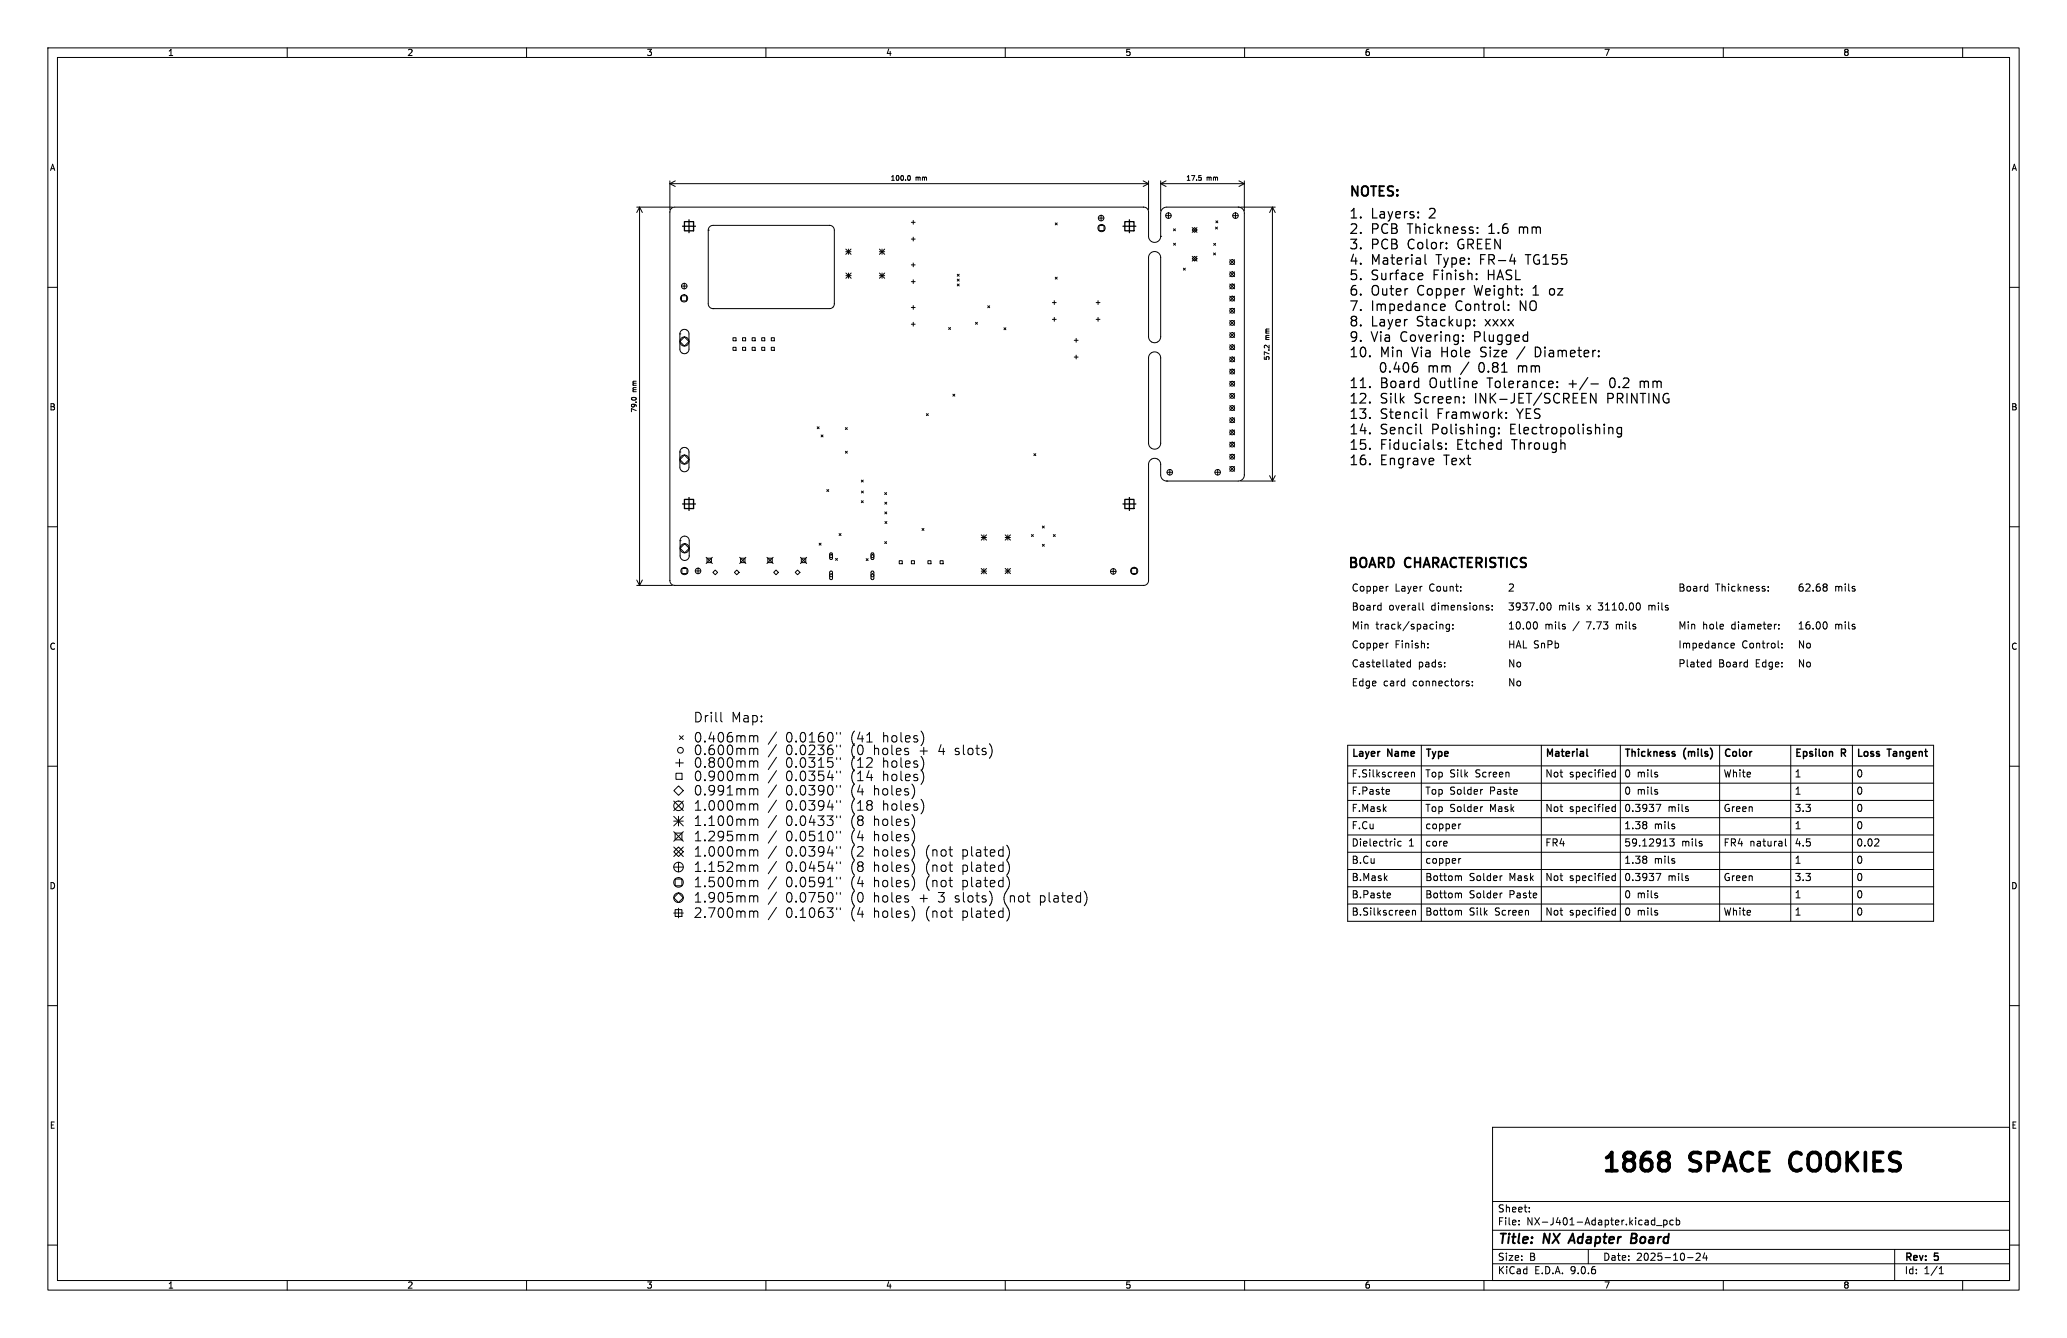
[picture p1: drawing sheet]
<svg xmlns="http://www.w3.org/2000/svg" width="432mm" height="279mm" viewBox="0 0 432 279" stroke-linecap="round" stroke-linejoin="round" font-family="sans-serif">
<defs><g id="words">
<g font-size="5.3">
<text x="334.4" y="245.8">1868</text>
<text x="353.3" y="245.8">SPACE</text>
<text x="375.7" y="245.8">COOKIES</text>
</g>
<g font-size="2.8">
<text x="281.7" y="41.1">NOTES:</text>
<text x="281.7" y="46.2">1.</text>
<text x="286.4" y="46.2">Layers:</text>
<text x="298.8" y="46.2">2</text>
<text x="281.7" y="49.4">2.</text>
<text x="281.7" y="52.6">3.</text>
<text x="286.4" y="49.4">PCB</text>
<text x="286.4" y="52.6">PCB</text>
<text x="294.3" y="49.4">Thickness:</text>
<text x="294.3" y="52.6">Color:</text>
<text x="305.1" y="52.6">GREEN</text>
<text x="311.5" y="49.4">1.6</text>
<text x="318.2" y="49.4">mm</text>
<text x="281.7" y="55.8">4.</text>
<text x="281.7" y="59.1">5.</text>
<text x="286.4" y="55.8">Material</text>
<text x="286.4" y="59.1">Surface</text>
<text x="299.7" y="59.1">Finish:</text>
<text x="300.3" y="55.8">Type:</text>
<text x="309.7" y="55.8">FR-4</text>
<text x="311.3" y="59.1">HASL</text>
<text x="319.7" y="55.8">TG155</text>
<text x="281.7" y="62.3">6.</text>
<text x="281.7" y="65.5">7.</text>
<text x="286.4" y="62.3">Outer</text>
<text x="286.4" y="65.5">Impedance</text>
<text x="296.3" y="62.3">Copper</text>
<text x="304.3" y="65.5">Control:</text>
<text x="308.6" y="62.3">Weight:</text>
<text x="318" y="65.5">NO</text>
<text x="321.1" y="62.3">1</text>
<text x="324.9" y="62.3">oz</text>
<text x="281.7" y="68.7">8.</text>
<text x="281.7" y="71.9">9.</text>
<text x="286.4" y="68.7">Layer</text>
<text x="286.4" y="71.9">Via</text>
<text x="292.8" y="71.9">Covering:</text>
<text x="296.2" y="68.7">Stackup:</text>
<text x="308.5" y="71.9">Plugged</text>
<text x="310.9" y="68.7">xxxx</text>
<text x="281.7" y="75.2">10.</text>
<text x="288.4" y="75.2">Min</text>
<text x="295.3" y="75.2">Via</text>
<text x="301.6" y="75.2">Hole</text>
<text x="310.2" y="75.2">Size</text>
<text x="322.2" y="75.2">Diameter:</text>
<text x="281.7" y="81.6">11.</text>
<text x="288.4" y="81.6">Board</text>
<text x="289.2" y="78.4">0.406</text>
<text x="298.9" y="81.6">Outline</text>
<text x="299.7" y="78.4">mm</text>
<text x="310.8" y="78.4">0.81</text>
<text x="311.3" y="81.6">Tolerance:</text>
<text x="319.4" y="78.4">mm</text>
<text x="328.5" y="81.6">+/-</text>
<text x="337.5" y="81.6">0.2</text>
<text x="344.1" y="81.6">mm</text>
<text x="281.7" y="84.8">12.</text>
<text x="281.7" y="88">13.</text>
<text x="288.4" y="84.8">Silk</text>
<text x="288.4" y="88">Stencil</text>
<text x="295.8" y="84.8">Screen:</text>
<text x="300.5" y="88">Framwork:</text>
<text x="308.7" y="84.8">INK-JET/SCREEN</text>
<text x="317.5" y="88">YES</text>
<text x="336.6" y="84.8">PRINTING</text>
<text x="281.7" y="91.3">14.</text>
<text x="281.7" y="94.5">15.</text>
<text x="288.4" y="91.3">Sencil</text>
<text x="288.4" y="94.5">Fiducials:</text>
<text x="299.4" y="91.3">Polishing:</text>
<text x="304.6" y="94.5">Etched</text>
<text x="316" y="91.3">Electropolishing</text>
<text x="316.5" y="94.5">Through</text>
<text x="281.7" y="97.7">16.</text>
<text x="288.4" y="97.7">Engrave</text>
<text x="301.9" y="97.7">Text</text>
<text x="281.5" y="119.6">BOARD</text>
<text x="293.6" y="119.6">CHARACTERISTICS</text>
<text x="312.8" y="260.3">Title:</text>
<text x="322.5" y="260.3">NX</text>
<text x="328.8" y="260.3">Adapter</text>
<text x="342.3" y="260.3">Board</text>
</g>
<g font-size="2.1">
<text x="282.2" y="124">Copper</text>
<text x="291.5" y="124">Layer</text>
<text x="298.8" y="124">Count:</text>
<text x="314.9" y="124">2</text>
<text x="350.5" y="124">Board</text>
<text x="358.4" y="124">Thickness:</text>
<text x="375.4" y="124">62.68</text>
<text x="383.3" y="124">mils</text>
<text x="282.2" y="127.9">Board</text>
<text x="282.2" y="131.9">Min</text>
<text x="287.5" y="131.9">track/spacing:</text>
<text x="290.2" y="127.9">overall</text>
<text x="299.3" y="127.9">dimensions:</text>
<text x="314.9" y="127.9">3937.00</text>
<text x="314.9" y="131.9">10.00</text>
<text x="322.8" y="131.9">mils</text>
<text x="325.6" y="127.9">mils</text>
<text x="328.9" y="131.9">/</text>
<text x="331.8" y="127.9">x</text>
<text x="331.9" y="131.9">7.73</text>
<text x="334.4" y="127.9">3110.00</text>
<text x="338.4" y="131.9">mils</text>
<text x="345.2" y="127.9">mils</text>
<text x="350.5" y="131.9">Min</text>
<text x="355.7" y="131.9">hole</text>
<text x="361.9" y="131.9">diameter:</text>
<text x="375.4" y="131.9">16.00</text>
<text x="383.3" y="131.9">mils</text>
<text x="282.2" y="135.9">Copper</text>
<text x="291.5" y="135.9">Finish:</text>
<text x="314.9" y="135.9">HAL SnPb</text>
<text x="350.5" y="135.9">Impedance</text>
<text x="363.9" y="135.9">Control:</text>
<text x="375.4" y="135.9">No</text>
<text x="282.2" y="139.8">Castellated</text>
<text x="282.2" y="143.8">Edge</text>
<text x="289" y="143.8">card</text>
<text x="295.4" y="143.8">connectors:</text>
<text x="296.3" y="139.8">pads:</text>
<text x="314.9" y="139.8">No</text>
<text x="314.9" y="143.8">No</text>
<text x="350.5" y="139.8">Plated</text>
<text x="359.1" y="139.8">Board</text>
<text x="367" y="139.8">Edge:</text>
<text x="375.4" y="139.8">No</text>
<text x="282.3" y="158.8">Layer</text>
<text x="290" y="158.8">Name</text>
<text x="297.7" y="158.8">Type</text>
<text x="322.7" y="158.8">Material</text>
<text x="339.2" y="158.8">Thickness</text>
<text x="351.8" y="158.8">(mils)</text>
<text x="360" y="158.8">Color</text>
<text x="374.8" y="158.8">Epsilon</text>
<text x="384.7" y="158.8">R</text>
<text x="387.7" y="158.8">Loss</text>
<text x="394.5" y="158.8">Tangent</text>
<text x="282.3" y="162.5">F.Silkscreen</text>
<text x="282.3" y="166.1">F.Paste</text>
<text x="297.7" y="162.5">Top Silk</text>
<text x="297.7" y="166.1">Top Solder</text>
<text x="308" y="162.5">Screen</text>
<text x="311" y="166.1">Paste</text>
<text x="322.7" y="162.5">Not</text>
<text x="327.7" y="162.5">specified</text>
<text x="339.2" y="162.5">0 mils</text>
<text x="339.2" y="166.1">0 mils</text>
<text x="360" y="162.5">White</text>
<text x="374.8" y="166.1">1</text>
<text x="374.8" y="162.5">1</text>
<text x="387.7" y="166.1">0</text>
<text x="387.7" y="162.5">0</text>
<text x="282.3" y="173.3">F.Cu</text>
<text x="282.3" y="169.7">F.Mask</text>
<text x="297.7" y="173.3">copper</text>
<text x="297.7" y="169.7">Top Solder</text>
<text x="311" y="169.7">Mask</text>
<text x="322.7" y="169.7">Not</text>
<text x="327.7" y="169.7">specified</text>
<text x="339.2" y="169.7">0.3937</text>
<text x="339.2" y="173.3">1.38</text>
<text x="345.4" y="173.3">mils</text>
<text x="348.2" y="169.7">mils</text>
<text x="360" y="169.7">Green</text>
<text x="374.8" y="169.7">3.3</text>
<text x="374.8" y="173.3">1</text>
<text x="387.7" y="169.7">0</text>
<text x="387.7" y="173.3">0</text>
<text x="282.3" y="176.9">Dielectric</text>
<text x="294.1" y="176.9">1</text>
<text x="297.7" y="176.9">core</text>
<text x="322.7" y="176.9">FR4</text>
<text x="339.2" y="176.9">59.12913</text>
<text x="351.1" y="176.9">mils</text>
<text x="360" y="176.9">FR4 natural</text>
<text x="374.8" y="176.9">4.5</text>
<text x="387.7" y="176.9">0.02</text>
<text x="282.3" y="184.1">B.Mask</text>
<text x="282.3" y="180.5">B.Cu</text>
<text x="297.7" y="184.1">Bottom</text>
<text x="297.7" y="180.5">copper</text>
<text x="306.7" y="184.1">Solder</text>
<text x="315" y="184.1">Mask</text>
<text x="322.7" y="184.1">Not</text>
<text x="327.7" y="184.1">specified</text>
<text x="339.2" y="184.1">0.3937</text>
<text x="339.2" y="180.5">1.38</text>
<text x="345.4" y="180.5">mils</text>
<text x="348.2" y="184.1">mils</text>
<text x="360" y="184.1">Green</text>
<text x="374.8" y="180.5">1</text>
<text x="374.8" y="184.1">3.3</text>
<text x="387.7" y="180.5">0</text>
<text x="387.7" y="184.1">0</text>
<text x="282.3" y="191.3">B.Silkscreen</text>
<text x="282.3" y="187.7">B.Paste</text>
<text x="297.7" y="191.3">Bottom</text>
<text x="297.7" y="187.7">Bottom</text>
<text x="306.7" y="191.3">Silk</text>
<text x="306.7" y="187.7">Solder</text>
<text x="312" y="191.3">Screen</text>
<text x="315" y="187.7">Paste</text>
<text x="322.7" y="191.3">Not</text>
<text x="327.7" y="191.3">specified</text>
<text x="339.2" y="191.3">0 mils</text>
<text x="339.2" y="187.7">0 mils</text>
<text x="360" y="191.3">White</text>
<text x="374.8" y="191.3">1</text>
<text x="374.8" y="187.7">1</text>
<text x="387.7" y="187.7">0</text>
<text x="387.7" y="191.3">0</text>
<text x="312.8" y="256.1">File:</text>
<text x="312.8" y="253.4">Sheet:</text>
<text x="318.9" y="256.1">NX-J401-Adapter.kicad_pcb</text>
<text x="312.8" y="263.5">Size:</text>
<text x="319.5" y="263.5">B</text>
<text x="334.8" y="263.5">Date:</text>
<text x="341.8" y="263.5">2025-10-24</text>
<text x="397.8" y="263.7">Rev:</text>
<text x="404.2" y="263.7">5</text>
<text x="312.8" y="266.3">KiCad</text>
<text x="320.5" y="266.3">E.D.A.</text>
<text x="328.1" y="266.3">9.0.6</text>
<text x="397.8" y="266.3">Id:</text>
<text x="401.9" y="266.3">1/1</text>
</g>
<g font-size="1.8">
<text x="35" y="11.9">1</text>
<text x="85" y="11.9">2</text>
<text x="135" y="11.9">3</text>
<text x="185" y="11.9">4</text>
<text x="235" y="11.9">5</text>
<text x="285" y="11.9">6</text>
<text x="335" y="11.9">7</text>
<text x="385" y="11.9">8</text>
<text x="10.3" y="35.9">A</text>
<text x="420.1" y="35.9">A</text>
<text x="10.3" y="85.9">B</text>
<text x="420.1" y="85.9">B</text>
<text x="10.3" y="135.9">C</text>
<text x="420.1" y="135.9">C</text>
<text x="10.3" y="185.9">D</text>
<text x="420.1" y="185.9">D</text>
<text x="10.3" y="235.9">E</text>
<text x="420.1" y="235.9">E</text>
<text x="35" y="269.3">1</text>
<text x="85" y="269.3">2</text>
<text x="135" y="269.3">3</text>
<text x="185" y="269.3">4</text>
<text x="235" y="269.3">5</text>
<text x="285" y="269.3">6</text>
<text x="335" y="269.3">7</text>
<text x="385" y="269.3">8</text>
</g>
<g font-size="1.4">
<text x="186" y="37.9">100.0</text>
<text x="191.3" y="37.9">mm</text>
<text x="247.7" y="37.9">17.5</text>
<text x="252" y="37.9">mm</text>
<text x="265.4" y="71" transform="rotate(-90 265.4 71)">mm</text>
<text x="265.4" y="75.4" transform="rotate(-90 265.4 75.4)">57.2</text>
<text x="133.2" y="81.9" transform="rotate(-90 133.2 81.9)">mm</text>
<text x="133.2" y="86.3" transform="rotate(-90 133.2 86.3)">79.0</text>
</g>
</g></defs>
<g fill="none" stroke="#000" stroke-width=".21">
<path d="M10 10h411.8v259.4h-411.8zM12 12h407.8v255.4h-407.8zM60 10v2M110 10v2M160 10v2M210 10v2M260 10v2M310 10v2M360 10v2M410 10v2M139.9 37.8v6M139.9 38.4h100"/>
<path d="M139.9 38.4l1.2 .5M141.1 37.8l-1.2 .6M189.8 36.7a.53 .53 0 0 1 .4 .5 .53 .53 0 0 1-.4 .5M238.8 37.8l1.1 .6M239.9 37.8v6M239.9 38.4l-1.1 .5M242.5 37.8v6.2M242.5 38.4h17.4M242.5 38.4l1.1 .5M243.6 37.8l-1.1 .6M250.4 36.7h.5M250.8 37l.2 .2-.2 .5"/>
<path d="M258.8 37.8l1.1 .6M259.9 37.8v6.2M259.9 38.4l-1.1 .5M133 43.3h7.5M133.6 43.3v78.9M133.6 43.3l.6 1.1M133.6 43.3l-.6 1.1M139.9 44.3l.3-.7 .7-.3h98.1l.6 .2 .3 .6v5.3l.2 .6 .6 .5 .8 .1 .7-.5 .3-.8M139.9 44.3h.1M139.9 44.3v76.9M142.4 59.7h1.1M142.9 59.2v1.1"/>
<path d="M148 48.1v15.4l.3 .7 .7 .2M148 48.1l.2-.7 .8-.3h24.3l.7 .2 .3 .7v15.5l-.1 .4-.4 .4-.5 .1h-24.3M148 48.1h.1M176.7 52l1.1 1.1M176.7 52.6h1.1M176.7 57l1.1 1.1M176.7 57.6h1.1M177.2 52v1.1M177.3 57v1.1M177.8 52l-1.1 1.1M177.8 57l-1.1 1.1M183.7 57l1.1 1.1"/>
<path d="M183.7 52l1.1 1.1M183.7 52.6h1.1M183.7 57.6h1.1M184.3 52v1.1M184.3 57v1.1M184.8 52l-1.1 1.1M184.8 57l-1.1 1.1M190.4 49.9h.8M190.4 46.4h.8M190.4 55.3h.8M190.4 58.8h.8M190.8 46v.8"/>
<path d="M190.8 49.5v.8M190.8 54.9v.8M190.8 58.4v.8M200 57.3l.4 .4M200 58.3l.4 .4M200 59.3l.4 .4M200.4 58.3l-.4 .4M200.4 59.3l-.4 .4M200.4 57.3l-.4 .4M220.4 57.9l.5 .4M220.4 46.6l.5 .4M220.9 57.9l-.5 .4"/>
<path d="M220.9 46.6l-.5 .4M229.4 45.5h1.2M229.6 47.1h1v1.1h-1zM230 45v1.1M240.3 52.9l.6-.3h.8l.5 .4 .3 .7v16.7l-.4 .8-.8 .4-.9-.4-.5-.8v-16.6zM242.5 49.3h.1M243.5 45h1.2M244.1 44.5v1.1M245.1 47.8l.5 .4M245.2 50.8l.4 .4M245.6 47.8l-.5 .4M245.6 50.8l-.4 .4"/>
<path d="M247.2 56l.4 .4M247.6 56l-.4 .4M249.1 54l.5-.5 .5 .5-.5 .5zM249.1 47.5l1 1M249.1 53.5l1 1M249.6 47.5l.5 .5-.5 .5-.5-.5zM250.1 47.5l-1 1M250.1 53.5l-1 1M253.5 52.8l.4 .4M253.5 50.8l.4 .4M253.9 52.8l-.4 .4M253.9 47.4l.4 .4"/>
<path d="M253.9 50.8l-.4 .4M254 46.1l.4 .4M254.3 47.4l-.4 .4M254.4 46.1l-.4 .4M256.9 54.2l1 1M256.9 59.3l1 1M256.9 56.8l1 1M257.5 45h1.2M257.9 54.2l-1 1M257.9 56.8l-1 1M257.9 59.3l-1 1M258.1 44.5v1.1"/>
<path d="M258.7 43.3h-15.4l-.6 .4-.2 .7v4.9M258.7 43.3l.9 .3 .3 .9v55l-.4 .7-.8 .2-15 .1M258.7 43.3h.1M259.2 43.3h7.2M265.8 43.3v57.2M265.8 43.3l.6 1.1M265.8 43.3l-.6 1.1M10 60h2M142 69.7h.1M142.3 69.1l.5-.3h.5l.4 .3 .2 .5v3.5l-.2 .5-.6 .2-.7-.1-.4-.6v-3.4zM142.4 61.8h1v1h-1zM143 70.4l.9 .9-.9 1-1-1z"/>
<path d="M149 64.4h.1M153.1 72.5h.7v.7h-.7zM153.1 70.5h.7v.7h-.7zM155.1 70.5h.7v.7h-.7zM155.1 72.5h.7v.7h-.7zM157.1 70.5h.7v.7h-.7zM157.1 72.5h.7v.7h-.7zM159.1 72.5h.7v.7h-.7zM159.1 70.5h.7v.7h-.7zM161.1 72.5h.7v.7h-.7zM161.1 70.5h.7v.7h-.7zM190.4 64.2h.8"/>
<path d="M190.4 67.7h.8M190.8 63.8v.8M190.8 67.3v.8M198.2 68.4l.4 .4M198.6 68.4l-.4 .4M203.8 67.3l.4 .4M204.2 67.3l-.4 .4M206.3 63.9l.4 .4M206.7 63.9l-.4 .4M209.7 68.4l.4 .5M210.1 68.4l-.4 .5M219.8 66.7h.8"/>
<path d="M219.8 63.2h.8M220.2 62.8v.8M220.2 66.3v.8M224.4 71.1h.8M224.4 74.6h.8M224.8 70.7v.8M224.8 74.2v.8M229 66.7h.8M229 63.2h.8M229.4 62.8v.8M229.4 66.3v.8M240.3 73.9l.6-.4 .8 .1 .5 .4 .3 .7v17.9l-.4 .8-.8 .4-.9-.3-.5-.9v-17.9z"/>
<path d="M256.9 66.9l1 1M256.9 79.6l1 1M256.9 69.5l1 1M256.9 64.4l1 1M256.9 72l1 1M256.9 77.1l1 1M256.9 74.6l1 1M256.9 61.9l1 1M257.9 69.5l-1 1M257.9 64.4l-1 1M257.9 72l-1 1M257.9 79.6l-1 1"/>
<path d="M257.9 66.9l-1 1M257.9 74.6l-1 1M257.9 77.1l-1 1M257.9 61.9l-1 1M265.1 72.1v.6l-.6-.6h-.2l-.2 .2M419.8 60h2M132 83.1l.3-.1 .6 .1M142 96l1-1 .9 1-.9 .9zM142 94.4h.1M142.3 93.7l.5-.2h.5l.4 .3 .2 .4v3.5l-.3 .5-.5 .3-.7-.2-.4-.6v-3.4zM170.7 89.1l.4 .4M171.1 89.1l-.4 .4"/>
<path d="M171.5 90.8l.4 .4M171.9 90.8l-.4 .4M176.6 89.3l.4 .4M176.6 94.2l.4 .4M177 89.3l-.4 .4M177 94.2l-.4 .4M193.5 86.4l.4 .4M193.9 86.4l-.4 .4M199.1 82.3l.4 .4M199.5 82.3l-.4 .4M216 94.7l.4 .4M216.4 94.7l-.4 .4"/>
<path d="M243.8 98.6h1.1M244.4 98v1.2M253.8 98.6h1.1M254.4 98v1.2M256.9 82.2l1 1M256.9 84.7l1 1M256.9 87.3l1 1M256.9 97.4l1 1M256.9 92.3l1 1M256.9 89.8l1 1M256.9 94.9l1 1M257.9 92.3l-1 1"/>
<path d="M257.9 94.9l-1 1M257.9 84.7l-1 1M257.9 97.4l-1 1M257.9 87.3l-1 1M257.9 89.8l-1 1M257.9 82.2l-1 1M265.2 99.3l.6 1.2M266.4 99.3l-.6 1.2M10 110h2M142.1 114.5l.9-1 1 1-1 .9zM142.1 112.9h.1M142.4 112.2l.4-.2h.5l.4 .3 .3 .4v3.6l-.3 .5-.5 .2-.7-.1-.4-.7v-3.4z"/>
<path d="M142.4 118.7h1.1v1.1h-1.1zM145.2 119.2h1.2M145.8 118.6v1.2M147.5 116.4l1.3 1.3M147.7 116.6h.9v.9h-.9zM148.8 116.4l-1.3 1.3M149.4 119l.5 .5-.5 .5-.5-.5zM153.4 119.5l.5-.5 .5 .5-.5 .5zM154.5 116.4l1.3 1.3M154.7 116.6h.9v.9h-.9zM155.8 116.4l-1.3 1.3M160.2 116.4l1.3 1.3"/>
<path d="M160.4 116.6h.9v.9h-.9zM161.5 116.4l-1.3 1.3M161.6 119.5l.5-.5 .5 .5-.5 .5zM166.1 119.5l.5-.5 .5 .5-.5 .5zM167.2 116.4l1.3 1.3M167.4 116.6h.9v.9h-.9zM168.5 116.4l-1.3 1.3M171.1 113.4l.4 .4M171.5 113.4l-.4 .4M172.7 102.2l.4 .4M173.1 102.2l-.4 .4M173.4 115.5h.3l.2 .2v.9l-.2 .2-.4-.2z"/>
<path d="M173.4 119.3h.3l.2 .2v1.3l-.2 .2-.4-.2zM174.5 116.6l.5 .4M175 116.6l-.5 .4M175.3 111.4l.4 .4M175.7 111.4l-.4 .4M179.9 104.6l.4 .4M179.9 100.2l.4 .5M180 102.5l.4 .4M180.3 104.6l-.4 .4M180.3 100.2l-.4 .5M180.4 102.5l-.4 .4M180.9 116.7l.5 .4"/>
<path d="M181.4 116.7l-.5 .4M182 119.3h.3l.3 .2v1.3l-.3 .2-.3-.2zM182 115.5h.3l.2 .2v.9l-.2 .2-.3-.2zM184.8 113.1l.4 .4M184.8 102.9l.4 .4M184.8 106.9l.4 .4M184.8 104.9l.4 .4M184.9 108.9l.4 .4M185.2 102.9l-.4 .4M185.2 113.1l-.4 .4M185.2 106.9l-.4 .4M185.2 104.9l-.4 .4"/>
<path d="M185.3 108.9l-.4 .4M187.8 117.1h.7v.6h-.7zM190.4 117.1h.6v.6h-.6zM192.6 110.4l.4 .4M193 110.4l-.4 .4M193.8 117.1h.7v.6h-.7zM196.4 117.1h.6v.6h-.6zM205 112.2h1.1M205 119.3h1.1M205 111.7l1.1 1.1M205 118.7l1.1 1.1M205.5 111.7v1.1"/>
<path d="M205.5 118.7v1.1M206.1 118.7l-1.1 1.1M206.1 111.7l-1.1 1.1M210 118.7l1.1 1.1M210 112.2h1.1M210 119.2h1.1M210 111.7l1.1 1.1M210.5 111.7v1.1M210.5 118.7v1.1M211.1 118.7l-1.1 1.1M211.1 111.7l-1.1 1.1M215.5 111.6l.4 .4"/>
<path d="M215.9 111.6l-.4 .4M217.8 109.8l.4 .5M217.8 113.7l.4 .4M218.2 109.8l-.4 .5M218.2 113.7l-.4 .4M220 111.6l.4 .4M220.4 111.6l-.4 .4M232 119.3h1.1M232.6 118.7v1.2M236.4 118.7h1.1v1h-1.1zM243.7 100.5h.1M243.7 100.5l-.7-.3-.5-.6v-2.7l-.3-.7-.8-.5-.9 .2-.4 .5-.2 .5v24.4l-.3 .7-.7 .2"/>
<path d="M259.2 100.5h7.2M419.8 110h2M133 122.2h7.5M133 121.1l.6 1.1M134.2 121.1l-.6 1.1M139.9 121.2l.3 .7 .7 .3h98M139.9 121.2h.1M238.9 122.2h.1M288.4 126.4l.1 .1M288.5 125.9v1.5M288.5 127.3l-.1 .1M290 122.4l-.3 .1"/>
<path d="M290 134.3l-.3 .1M293.3 138.3l.1 .3-.7 .2M294.7 138.3h-.5l-.3 .3 .2 .6h.6M294.7 137.8v1.5M297.2 125.9v1.3l.2 .2M298.3 135.2v.1M298.3 134.4v.1M300.9 130.4h.5v1M302.8 130.4v1.2l-.3 .3-.3-.1M302.8 130.4h-.4l-.3 .2 .1 .7h.6M303.5 131.2v.2M303.5 130.4v.2"/>
<path d="M310.9 126.9l.2 .2-.2 .3M310.9 126.4l.1 .1M311.7 127.3v.1M311.7 126.5v.1M320.7 129.9a.8 .8 0 0 1 .5 .7 .8 .8 0 0 1-.5 .8M323.3 126l.2-.1a.8 .8 0 0 1 .5 .7 .8 .8 0 0 1-.5 .8l-.2-.1-.1-.5zM337.7 130.4v1M337.9 130.4l-.2 .1M342.6 126.2v.9M344.5 126.4v1M344.7 126.4l-.2 .1M356.6 122.4l.2 .1"/>
<path d="M356.8 121.9v1.5M356.8 123.4h-.2M357 138.3h.4M357.4 137.8v1.5M357.4 139.2l-.4 .1M361.6 134.8l.7-.1v-.3l-.5-.1-.2 .2 .1 .7h.6M369.4 123.3v.1M369.4 122.5v.2M371.6 131.2v.2M371.6 130.4v.2M372.3 135.2v.1M372.3 134.4v.1"/>
<path d="M381.1 121.9h.3l.3 .3-.3 .4M381.1 122.6h.3M381.2 129.9a.8 .8 0 0 1 .5 .7 .8 .8 0 0 1-.5 .8M381.4 122.6l.3 .3v.3l-.3 .2h-.3M10 160h2M141.2 159.3h1.5M141.9 153.6l.8 .8M141.9 158.5v1.6M142.7 153.6l-.8 .8M145.4 148.7a1.01 1.01 0 0 1 1.1 1 1.01 1.01 0 0 1-1.1 1zM145.4 153.1a.58 .58 0 0 1 .7 0 .58 .58 0 0 1 .3 .6l-.1 .9a.49 .49 0 0 1-.5 .4 .49 .49 0 0 1-.4-.4l-.1-.9zM145.4 155.8a.58 .58 0 0 1 .7-.1 .58 .58 0 0 1 .3 .6l-.1 .9a.49 .49 0 0 1-.5 .4 .49 .49 0 0 1-.4-.4l-.1-.9z"/>
<path d="M145.4 158.4a.48 .48 0 0 1 .5-.2 .48 .48 0 0 1 .4 .4 1.18 1.18 0 0 1-.4 1.6h-.2a1.22 1.22 0 0 1-.3-1.8zM147.3 154.8v.1M147.3 157.4v.2M147.4 149.4v1.3M147.9 149.4l-.4 .1-.1 .3M148.5 159.1a.43 .43 0 0 1-.4-.4 .43 .43 0 0 1 .4-.5h.4a.43 .43 0 0 1 .4 .5 .43 .43 0 0 1-.4 .4M148.5 159.1l-.4 .4 .1 .5 .3 .2 .6-.1 .2-.3v-.3l-.4-.4M148.5 159.1h.4M148.6 148.7v.2M148.6 152.9l-.5 1.4h1.3M148.6 149.4v1.3M149.1 155.6l-.7 .1a1.53 1.53 0 0 0-.1 1.8h.8l.2-.3v-.5l-.4-.4h-.4l-.4 .4"/>
<path d="M149.1 153.6v1.3M149.5 148.7v1.8l.3 .2M150.2 153.1a.58 .58 0 0 1 .7 0 .58 .58 0 0 1 .3 .6l-.1 .9a.49 .49 0 0 1-.5 .4 .49 .49 0 0 1-.5-.4l-.1-.9zM150.2 155.8a.58 .58 0 0 1 .7-.1 .58 .58 0 0 1 .3 .6l-.1 .9a.49 .49 0 0 1-.5 .4 .49 .49 0 0 1-.5-.4l-.1-.9zM150.2 158.4a.48 .48 0 0 1 .5-.2 .48 .48 0 0 1 .4 .4 1.18 1.18 0 0 1-.4 1.6h-.2a1.22 1.22 0 0 1-.3-1.8zM150.6 148.7v1.8l.3 .2M152.1 158.4a.48 .48 0 0 1 .5-.2 .48 .48 0 0 1 .4 .4 1.23 1.23 0 0 1-.3 1.6h-.3a1.22 1.22 0 0 1-.3-1.8zM152.2 155.7a.6 .6 0 0 1 .6 0 .6 .6 0 0 1 .3 .6l-.1 .9a.49 .49 0 0 1-.5 .4 .49 .49 0 0 1-.5-.4l-.1-.9zM152.9 152.9a.83 .83 0 0 0-1 .9v.8l.2 .3h.6l.3-.1 .1-.7-.2-.3-.6-.1-.4 .4M153.2 150.7v-2l.6 1.5 .7-1.5v2M153.9 156.4a.5 .5 0 0 1 .9 .1M153.9 153.8l.6-.2 .3 .3"/>
<path d="M153.9 159.1l.6-.2 .3 .3M153.9 153.6v1.3M153.9 156.3v1.3M153.9 158.9v1.3M154.8 159.2l.3-.3 .4 .1 .1 1.2M154.8 156.5l.3-.2h.4l.1 1.3M154.8 153.9l.3-.3 .4 .1 .1 1.2M154.8 153.9v1M154.8 156.5v1.1M154.8 159.2v1M155.4 149.5h.8l.1 1.2M156.3 149.9l-.7 .1-.2 .3v.4h.2h.7"/>
<path d="M156.6 159.1l.6-.2 .2 .3M156.6 156.4a.5 .5 0 0 1 .8 .1M156.6 153.8l.6-.2 .2 .3M156.6 153.6v1.3M156.6 156.3v1.3M156.6 158.9v1.3M157.3 149.5l.5-.1 .4 .4v.6l-.2 .3h-.7M157.3 149.4v2M157.4 156.5l.3-.2h.5l.1 1.3M157.4 153.9l.3-.3 .5 .1 .1 1.2M157.4 159.2l.3-.3 .5 .1 .1 1.2M157.4 153.9v1"/>
<path d="M157.4 156.5v1.1M157.4 159.2v1M159.1 150.6v.1M159.1 149.5v.2M162.2 155.5l-1.7 2.6M162.2 158.1l-1.7 2.6M162.2 152.9l-1.7 2.5M164.5 158.4a.48 .48 0 0 1 .5-.2 .48 .48 0 0 1 .4 .4 1.18 1.18 0 0 1-.4 1.6h-.3a1.26 1.26 0 0 1-.2-1.8zM164.5 153.1a.56 .56 0 0 1 .7-.1 .56 .56 0 0 1 .2 .7v.9a.49 .49 0 0 1-.5 .4 .49 .49 0 0 1-.5-.4l-.1-.9zM164.5 155.8a.56 .56 0 0 1 .7-.1 .56 .56 0 0 1 .2 .6v.9a.49 .49 0 0 1-.5 .4 .49 .49 0 0 1-.5-.4l-.1-.9zM166.3 154.8v.1M166.3 157.4v.2"/>
<path d="M167.4 153.1a.57 .57 0 0 1 .7 0 .57 .57 0 0 1 .2 .6l-.1 .9a.49 .49 0 0 1-.5 .4 .49 .49 0 0 1-.4-.4l-.1-.9zM167.4 158.4a.47 .47 0 0 1 .5-.2 .47 .47 0 0 1 .3 .4 1.23 1.23 0 0 1-.3 1.6h-.3a1.21 1.21 0 0 1-.2-1.8zM167.4 155.7a.6 .6 0 0 1 .7 0 .6 .6 0 0 1 .2 .6l-.1 .9a.49 .49 0 0 1-.5 .4 .49 .49 0 0 1-.4-.4l-.1-.9zM169 158.2h1.2l-.7 .8 .6 .2v.8l-.3 .2h-.5l-.3-.2M169.1 153.5l.5-.6v2M169.1 155.8l.3-.2h.4a.54 .54 0 0 1 .3 .8l-1.1 1.2h1.2M169.1 154.9h1.1M170.9 155.6h1.2l-.7 .7 .6 .2v.9l-.3 .2h-.5l-.3-.2M171 158.8l.5-.6v2M171.9 152.9a.83 .83 0 0 0-.9 .9v.8l.2 .3h.5l.3-.1 .1-.7-.2-.3-.5-.1-.4 .4M173.1 153.1a.58 .58 0 0 1 .7 0 .58 .58 0 0 1 .2 .6v.5a.56 .56 0 0 1-.3 .7 .56 .56 0 0 1-.7-.3l-.1-.9zM173.8 155.6l-.6 .1a1.53 1.53 0 0 0-.1 1.8h.7l.2-.3v-.5l-.4-.4h-.3l-.4 .4"/>
<path d="M173.9 158.2h-.9l-.1 1 .3-.2 .6 .1 .2 .3-.1 .6-.3 .2h-.4l-.3-.2M174.8 152.9v.4M174.8 155.6v.4M174.8 158.2v.4M175.5 152.9v.4M175.5 155.6v.4M175.5 158.2v.4M178.5 155.3a2.29 2.29 0 0 0 0 3M178.5 152.7a2.29 2.29 0 0 0 0 3M178.5 157.9a2.29 2.29 0 0 0 0 3.1M179.2 158.8l.5-.6v2M179.4 155.7a.6 .6 0 0 1 .7 0 .6 .6 0 0 1 .2 .6l-.1 .9a.49 .49 0 0 1-.5 .4 .49 .49 0 0 1-.4-.4l-.1-.9z"/>
<path d="M179.6 152.9l-.4 1.4h1.2M180.1 153.6v1.3M181.1 158.4l.3-.2h.4a.54 .54 0 0 1 .3 .9l-1.1 1.1h1.2M181.1 154.9h1.1M181.1 153.5l.5-.6v2M182.7 156.4l.3-.1h.4l.1 1.3M182.7 155.6v2M184.6 156.3a.56 .56 0 0 1 .8 .3v.6a.54 .54 0 0 1-.5 .4 .54 .54 0 0 1-.5-.4v-.6zM184.6 159.1a.5 .5 0 0 1 .8 0v1.1M184.6 153.8a.5 .5 0 0 1 .8 0v1.1M184.6 152.9v2M184.6 158.2v2"/>
<path d="M186.3 155.6v1.7l.3 .3M186.5 153.7h.7l.2 .3v.6a.54 .54 0 0 1-.6 .4 .54 .54 0 0 1-.5-.4v-.6zM186.5 159h.7l.2 .3v.5a.54 .54 0 0 1-.6 .4 .54 .54 0 0 1-.5-.4v-.5zM187.3 156.9l.9-.2-.1-.4h-.6l-.2 .2 .1 1h.7M188.2 152.9v1.8l.3 .2M188.2 158.2v1.7l.3 .3M189.2 154.3l.9-.2-.1-.4-.6-.1-.2 .3 .1 1h.7M189.2 159.6l.9-.2-.1-.4-.6-.1-.2 .3 .1 .9h.7M189.7 156.3h-.4l-.3 .2 .1 .3 .4 .1a.34 .34 0 0 1 .3 .4 .34 .34 0 0 1-.3 .3l-.5-.1M191.6 153.7l-.4-.1-.3 .3 .1 .3 .6 .2v.5h-.7M191.6 159l-.4-.1-.3 .3 .1 .3 .6 .2v.4h-.7M192.2 156.8h1.5"/>
<path d="M192.4 157.9a2.29 2.29 0 0 1 0 3.1M192.4 152.7a2.29 2.29 0 0 1 0 3M193 156.1v1.5M196.6 155.5l-.5 1.4h1.3M197.1 156.3v1.3M200.3 156.3h-.5a.34 .34 0 0 0-.3 .3 .34 .34 0 0 0 .3 .3l.5 .1 .1 .3-.3 .3-.6-.1M201.3 155.6v1.7l.2 .3M202.3 156.4a.54 .54 0 0 1 .5-.2 .54 .54 0 0 1 .5 .4v.6a.54 .54 0 0 1-.6 .4 .54 .54 0 0 1-.5-.4zM203.8 156.3h.8M204.1 155.6v1.7l.1 .2 .4 .1M205.9 156.3h-.5a.34 .34 0 0 0-.2 .3 .34 .34 0 0 0 .2 .3l.5 .1v.5h-.7M206.7 155.3a2.29 2.29 0 0 1 0 3"/>
<path d="M281.5 155.6h122.4v36.8h-122.4zM281.5 159.9h122.4M296.9 155.6v36.8M306.7 142.7l.2 .2-.2 .3M306.7 142.2l.2 .1M307.6 143.1v.1M307.6 142.3v.1M322 155.6v36.8M338.5 155.6v36.8M359.2 155.6v36.8M374.1 155.6v36.8M387 155.6v36.8"/>
<path d="M419.8 160h2M140.7 173.7l2 2M140.7 171.5h2M140.7 170.5l2 2M140.8 177.9l.9-1 1 1-1 1zM140.8 176.9l1.9 2M140.8 167.3l1.9 2M141 174h1.5v1.4h-1.5zM141.2 161.5h1.3v1.2h-1.3zM141.7 170.5v2M141.8 164.1l.9 1-.9 1-1-1zM142.7 176.9l-1.9 2"/>
<path d="M142.7 167.3l-1.9 2M142.7 170.5l-2 2M142.7 173.7l-2 2M145.3 174.2l.5-.6v2M145.3 177.4l.5-.6v2M145.3 167.8l.5-.6v2M145.3 171l.5-.6v2M145.3 169.2h1.1M145.3 175.6h1.1M145.3 178.8h1.1M145.3 172.4h1.1M145.4 164.2a.48 .48 0 0 1 .5-.2 .48 .48 0 0 1 .4 .4 1.03 1.03 0 0 1-.6 1.6l-.3-.2a1.68 1.68 0 0 1 0-1.6z"/>
<path d="M145.5 161.1l.4-.1a1.25 1.25 0 0 1 0 2h-.2a1.33 1.33 0 0 1-.2-1.9zM147.3 169v.2M147.3 172.2v.2M147.3 178.6v.2M147.3 160v.2M147.3 162.8v.2M147.3 165.8v.2M147.3 175.4v.2M148.1 173.8l.3-.2h.5l.3 .2 .1 .4-.1 .2-1.2 1.2h1.3M148.1 171l.6-.6v2M148.1 172.4h1.2M148.4 176.9l.4-.1a1.25 1.25 0 0 1 0 2l-.3-.1a1.26 1.26 0 0 1-.1-1.8z"/>
<path d="M148.4 167.3a.5 .5 0 0 1 .8 .3 1.22 1.22 0 0 1-.3 1.5h-.4a1.38 1.38 0 0 1-.1-1.8zM149.3 161.9l-.4 .4-.6-.1-.2-.3v-.5l.2-.3 .6-.1 .3 .2a1.35 1.35 0 0 1-.4 1.8h-.5M149.3 164.9l-.4 .4h-.4l-.4-.4v-.5l.2-.3 .6-.1 .3 .2a1.32 1.32 0 0 1-.5 1.8h-.4M150.2 177a.48 .48 0 0 1 .5-.2 .48 .48 0 0 1 .4 .4 1.23 1.23 0 0 1-.3 1.5h-.4a1.27 1.27 0 0 1-.2-1.7zM150.2 167.4a.48 .48 0 0 1 .5-.2 .48 .48 0 0 1 .4 .4 1.22 1.22 0 0 1-.3 1.5h-.4a1.26 1.26 0 0 1-.2-1.7zM150.2 170.6a.48 .48 0 0 1 .5-.2 .48 .48 0 0 1 .4 .4 1.18 1.18 0 0 1-.4 1.6l-.3-.1a1.26 1.26 0 0 1-.2-1.7zM150.3 161.1l.4-.1a1.25 1.25 0 0 1 0 2h-.2a1.21 1.21 0 0 1-.2-1.9zM151.1 180h-1l-.1 .9 .3-.2 .7 .1 .2 .3-.1 .7-.3 .2h-.5l-.3-.2M151.2 164.9l-.4 .4h-.4l-.4-.4v-.5l.2-.3 .6-.1 .3 .2a1.32 1.32 0 0 1-.5 1.8h-.4M151.2 174.4l-.4 .4h-.4l-.4-.4v-.4l.2-.3 .6-.1 .3 .2a1.32 1.32 0 0 1-.5 1.8h-.4M151.9 164.6l.6-.6v2M151.9 166h1.2"/>
<path d="M152.1 177a.48 .48 0 0 1 .5-.2 .48 .48 0 0 1 .4 .4 1.23 1.23 0 0 1-.3 1.5 .6 .6 0 0 1-.8-.7zM152.1 170.6a.48 .48 0 0 1 .5-.2 .48 .48 0 0 1 .4 .4 1.18 1.18 0 0 1-.4 1.6h-.2a1.34 1.34 0 0 1-.3-1.8zM152.2 167.3a.5 .5 0 0 1 .8 .3 1.23 1.23 0 0 1-.3 1.5 .6 .6 0 0 1-.8-.7l.1-.8zM152.2 161.1l.4-.1a1.25 1.25 0 0 1 0 2h-.2a1.31 1.31 0 0 1-.2-1.9zM153 173.6h-1l-.1 .9 .3-.2 .7 .1 .2 .3-.1 .7-.3 .2h-.5l-.3-.2M153.9 161.9a.5 .5 0 0 1 .9 .1M153.9 164.9l.6-.2 .3 .3M153.9 168a.5 .5 0 0 1 .9 .1M153.9 171.2l.6-.2 .3 .3M153.9 177.6a.5 .5 0 0 1 .9 .1M153.9 174.4l.6-.2 .3 .3M153.9 161.7v1.3"/>
<path d="M153.9 164.7v1.3M153.9 167.9v1.3M153.9 171v1.4M153.9 174.2v1.4M153.9 177.4v1.4M154.8 177.7l.3-.3 .4 .1 .1 1.3M154.8 174.5l.3-.3 .4 .1 .1 1.3M154.8 168.1l.3-.2 .4 .1 .1 1.2M154.8 162l.3-.3 .4 .1 .1 1.2M154.8 165l.3-.3 .4 .1 .1 1.2M154.8 171.3l.3-.3 .4 .1 .1 1.3M154.8 162v1"/>
<path d="M154.8 165v1M154.8 168.1v1.1M154.8 171.3v1.1M154.8 174.5v1.1M154.8 177.7v1.1M156.6 161.9a.5 .5 0 0 1 .8 .1M156.6 174.4l.6-.2 .2 .3M156.6 168a.5 .5 0 0 1 .8 .1M156.6 177.6a.5 .5 0 0 1 .8 .1M156.6 171.2l.6-.2 .2 .3M156.6 164.9l.6-.2 .2 .3M156.6 161.7v1.3"/>
<path d="M156.6 164.7v1.3M156.6 167.9v1.3M156.6 171v1.4M156.6 174.2v1.4M156.6 177.4v1.4M157.4 174.5l.3-.3 .5 .1 .1 1.3M157.4 177.7l.3-.3 .5 .1 .1 1.3M157.4 162l.3-.3 .5 .1 .1 1.2M157.4 168.1l.3-.2 .5 .1 .1 1.2M157.4 165l.3-.3 .5 .1 .1 1.2M157.4 171.3l.3-.3 .5 .1 .1 1.3M157.4 162v1"/>
<path d="M157.4 165v1M157.4 168.1v1.1M157.4 171.3v1.1M157.4 174.5v1.1M157.4 177.7v1.1M162.2 170.3l-1.7 2.6M162.2 160.9l-1.7 2.6M162.2 176.7l-1.7 2.6M162.2 173.5l-1.7 2.6M162.2 163.9l-1.7 2.6M162.2 179.9l-1.7 2.6M162.2 167.1l-1.7 2.6"/>
<path d="M164.5 167.4a.48 .48 0 0 1 .5-.2 .48 .48 0 0 1 .4 .4 1.22 1.22 0 0 1-.3 1.5h-.4a1.26 1.26 0 0 1-.2-1.7zM164.5 177a.48 .48 0 0 1 .5-.2 .48 .48 0 0 1 .4 .4 1.23 1.23 0 0 1-.3 1.5h-.4a1.27 1.27 0 0 1-.2-1.7zM164.5 170.6a.48 .48 0 0 1 .5-.2 .48 .48 0 0 1 .4 .4 1.18 1.18 0 0 1-.4 1.6h-.2a1.22 1.22 0 0 1-.3-1.8zM164.5 164.2a.48 .48 0 0 1 .5-.2 .48 .48 0 0 1 .4 .4 1.03 1.03 0 0 1-.6 1.6l-.3-.2a1.68 1.68 0 0 1 0-1.6zM164.5 173.8a.48 .48 0 0 1 .5-.2 .48 .48 0 0 1 .4 .4 1.03 1.03 0 0 1-.6 1.6l-.3-.2a1.68 1.68 0 0 1 0-1.6zM164.6 161.1l.4-.1a1.25 1.25 0 0 1 0 2h-.2a1.21 1.21 0 0 1-.2-1.9zM166.3 172.2v.2M166.3 160v.2M166.3 178.6v.2M166.3 169v.2M166.3 162.8v.2M166.3 175.4v.2"/>
<path d="M166.3 165.8v.2M167.4 173.8a.48 .48 0 0 1 .4-.2 .48 .48 0 0 1 .4 .4 1.03 1.03 0 0 1-.6 1.6l-.2-.2a1.68 1.68 0 0 1 0-1.6zM167.4 164.2a.49 .49 0 0 1 .8 .2 1.03 1.03 0 0 1-.6 1.6 1.34 1.34 0 0 1-.2-1.8zM167.4 176.9a.49 .49 0 0 1 .8 .3 1.23 1.23 0 0 1-.3 1.5h-.4a1.26 1.26 0 0 1-.1-1.8zM167.4 161.1l.4-.1a1.25 1.25 0 0 1 0 2h-.2a1.21 1.21 0 0 1-.2-1.9zM167.4 167.3a.5 .5 0 0 1 .8 .3 1.22 1.22 0 0 1-.3 1.5h-.4a1.38 1.38 0 0 1-.1-1.8zM167.4 170.5l.4-.1a1.25 1.25 0 0 1 0 2h-.2a1.21 1.21 0 0 1-.2-1.9zM169 161h1.2l-.7 .8 .6 .2v.8l-.3 .2h-.5l-.3-.2M169 167.2h1.2l-.7 .8 .6 .1v.9l-.3 .2h-.5l-.3-.2M169 176.8h1.2l-.7 .7 .6 .2v.9l-.3 .2h-.5l-.3-.2M169 164h1.2l-.7 .8 .6 .2v.8l-.3 .2h-.5l-.3-.2M169.5 170.3l-.4 1.4h1.2"/>
<path d="M169.5 179.9l-.4 1.4h1.2M170 171v1.4M170.1 173.6h-.9l-.1 .9 .3-.2 .6 .1 .2 .3-.1 .7-.3 .2h-.4l-.3-.2M170.9 170.4h1.2l-.7 .7 .6 .2v.9l-.3 .2h-.5l-.3-.2M171 174.2l.5-.6v2M171 160.2h1.1M171 175.6h1.1M172 161h-.9l-.1 1 .3-.2 .6 .1 .2 .3-.1 .6-.3 .2h-.4l-.3-.2M172 180h-.9l-.1 .9 .3-.2 .6 .1 .2 .3-.1 .7-.3 .2h-.4l-.3-.2M172.1 168l-.4 .4-.5-.1-.2-.3 .1-.6 .3-.2 .5 .1 .2 .3v.7a.81 .81 0 0 1-.9 .9M172.1 164.9l-.4 .4-.5-.1-.2-.3 .1-.7 .3-.2h.3l.4 .4-.1 1.1-.3 .4-.5 .1M172.1 177.6l-.4 .4h-.3l-.4-.4v-.4l.2-.3 .5-.1 .3 .2a1.69 1.69 0 0 1-.2 1.6l-.3 .2h-.3"/>
<path d="M172.8 170.4h1.2l-.6 .7 .5 .2v.9l-.3 .2h-.5l-.3-.2M173.1 164.2a.48 .48 0 0 1 .5-.2 .48 .48 0 0 1 .3 .4 1.03 1.03 0 0 1-.5 1.6l-.3-.2a1.68 1.68 0 0 1 0-1.6zM173.1 173.8a.48 .48 0 0 1 .5-.2 .48 .48 0 0 1 .3 .4 1.03 1.03 0 0 1-.5 1.6l-.3-.2a1.68 1.68 0 0 1 0-1.6zM173.4 179.9l-.5 1.4h1.2M173.4 176.7l-.5 1.4h1.2M173.4 167.1l-.5 1.4h1.2M173.4 160.9l-.5 1.5h1.2M173.8 161.7v1.3M173.8 167.9v1.3M173.8 177.4v1.4M174.8 161v.4M174.8 164v.4"/>
<path d="M174.8 167.2v.4M174.8 170.4v.4M174.8 173.6v.4M174.8 176.8v.4M174.8 180v.4M175.5 161v.4M175.5 164v.4M175.5 167.2v.4M175.5 170.4v.4M175.5 173.6v.4M175.5 176.8v.4M175.5 180v.4"/>
<path d="M178.5 170.1a2.29 2.29 0 0 0 0 3M178.5 173.3a2.29 2.29 0 0 0 0 3M178.5 160.7a2.65 2.65 0 0 0-.1 3.1 2.32 2.32 0 0 0 .1 3M178.5 166.9a2.29 2.29 0 0 0 0 3.1M178.5 176.5a2.29 2.29 0 0 0 0 3M178.5 179.7a2.29 2.29 0 0 0 0 3M179.2 161.6l.5-.6v2M179.2 167.8l.5-.6v2M179.2 177l.2-.2 .7 .1a.54 .54 0 0 1 .1 .7l-1.1 1.2h1.2M179.2 160.2h1.1M179.2 169.2h1.1M179.2 163h1.1"/>
<path d="M179.5 171.2l-.3 .4 .1 .6 .2 .2h.4l.4-.4-.1-.6-.3-.2M179.5 171.2a.43 .43 0 0 1-.3-.4 .43 .43 0 0 1 .3-.4h.4a.43 .43 0 0 1 .4 .4 .43 .43 0 0 1-.4 .4M179.5 171.2h.4M179.6 163.9l-.4 1.4h1.2M179.6 173.5l-.4 1.4h1.2M180.1 164.7v1.3M180.1 174.2v1.4M181.4 168l-.3 .4v.4l.3 .4 .6-.1 .2-.3-.1-.6-.3-.2M181.4 168a.43 .43 0 0 1-.3-.4 .43 .43 0 0 1 .3-.4h.5a.42 .42 0 0 1 .3 .5 .42 .42 0 0 1-.4 .3M181.4 168h.4M181.5 160.9l-.4 1.5h1.2M182 161.7v1.3"/>
<path d="M182.7 171.2a.5 .5 0 0 1 .8 0v1.2M182.7 177.6l.3-.2 .4 .1 .1 1.3M182.7 164.9a.5 .5 0 0 1 .8 0v1.1M182.7 164v2M182.7 170.4v2M182.7 173.6v2M182.7 176.8v2M182.7 180v2M182.7 174.4a.5 .5 0 0 1 .8 .1v1.1M184.5 164.9a.54 .54 0 0 1 .5-.2 .54 .54 0 0 1 .4 .4v.5a.54 .54 0 0 1-.5 .4 .54 .54 0 0 1-.5-.4zM184.5 174.4a.54 .54 0 0 1 .5-.2 .54 .54 0 0 1 .4 .4v.6a.54 .54 0 0 1-.5 .4 .54 .54 0 0 1-.5-.4zM184.5 171.2a.54 .54 0 0 1 .5-.2 .54 .54 0 0 1 .4 .4v.6a.54 .54 0 0 1-.5 .4 .54 .54 0 0 1-.5-.4z"/>
<path d="M184.5 177.6a.55 .55 0 0 1 .9 .2v.6a.54 .54 0 0 1-.5 .4 .54 .54 0 0 1-.5-.4zM184.6 168l.3-.1 .5 .1v1.2M184.6 161.9l.3-.2 .5 .1v1.2M184.6 161v2M184.6 167.2v2M186.3 176.8v1.7l.3 .3M186.3 170.4v1.7l.3 .3M186.3 164v1.7l.3 .3M186.3 173.6v1.7l.3 .3M186.3 180v1.7l.3 .3M186.5 168a.56 .56 0 0 1 .9 .2v.6a.54 .54 0 0 1-.6 .4 .54 .54 0 0 1-.5-.4v-.6zM186.5 161.8a.56 .56 0 0 1 .9 .3v.5a.55 .55 0 0 1-.6 .4 .55 .55 0 0 1-.5-.4v-.5z"/>
<path d="M187.3 174.9l.9-.2-.1-.4-.6-.1-.2 .3 .1 1h.7M187.3 178.1l.9-.2-.1-.4-.6-.1-.2 .3 .1 1h.7M187.3 165.3l.9-.1-.1-.4-.6-.1-.2 .3 .1 .9h.7M187.3 171.7l.9-.2-.1-.4-.6-.1-.2 .3 .1 1h.7M188.2 161v1.7l.3 .3M188.2 167.2v1.7l.3 .3M189.2 162.4l.9-.2-.1-.4-.6-.1-.2 .3 .1 .9h.7M189.2 168.5l.9-.2-.1-.3-.6-.1-.2 .2 .1 1h.7M189.7 177.5l-.4-.1-.3 .3 .1 .3 .6 .2v.5h-.7M189.7 164.8l-.4-.1-.3 .3 .1 .3 .6 .1v.5h-.7M189.7 174.3l-.4-.1-.3 .3 .1 .3 .6 .2v.5h-.7M189.7 171.1l-.4-.1-.3 .3 .1 .3 .4 .1a.34 .34 0 0 1 .3 .3 .34 .34 0 0 1-.3 .4l-.5-.1"/>
<path d="M190.5 179.7a2.29 2.29 0 0 1 0 3M190.5 163.7a2.29 2.29 0 0 1 0 3.1M190.5 173.3a2.29 2.29 0 0 1 0 3M190.5 170.1a2.29 2.29 0 0 1 0 3M190.5 176.5a2.29 2.29 0 0 1 0 3M191.6 161.8l-.4-.1a.34 .34 0 0 0-.3 .3 .34 .34 0 0 0 .3 .4l.4 .1v.4h-.7M191.6 168l-.4-.1a.34 .34 0 0 0-.3 .3 .34 .34 0 0 0 .3 .3h.2a.34 .34 0 0 1 .3 .4 .34 .34 0 0 1-.3 .3l-.5-.1M192.4 166.9a2.34 2.34 0 0 1 0 3.1M192.4 160.7a2.34 2.34 0 0 1 0 3.1M194.1 176.5a2.29 2.29 0 0 0 0 3M194.1 179.7a2.29 2.29 0 0 0 0 3M194.9 177.6l.3-.2 .4 .1 .1 1.3"/>
<path d="M194.9 177.4v1.4M196.8 177.5a.56 .56 0 0 1 .8 .3v.6a.54 .54 0 0 1-.5 .4 .54 .54 0 0 1-.5-.4v-.6zM198.2 177.4h.8M198.5 176.8v1.7l.1 .2 .4 .1M198.5 180v1.7l.1 .2 .4 .1M201.2 177.5l.5-.1 .4 .4v.6l-.2 .3h-.7M201.2 177.4v2M203 176.8v1.7l.3 .3M203 180v1.7l.3 .3M204 177.5h.8l.1 1.3M204.9 177.9l-.7 .1a.39 .39 0 0 0-.3 .4 .39 .39 0 0 0 .3 .4l.7-.1M205.5 177.4h.8"/>
<path d="M205.8 176.8v1.7l.1 .2 .4 .1M205.8 180v1.7l.1 .2 .4 .1M206.9 178.1l.9-.2-.1-.4-.5-.1-.3 .3 .1 1h.7M209.5 177.5l-.5-.1-.4 .4v.6l.2 .3h.7M209.5 180v1.9h-.7l-.2-.3 .1-.8 .3-.2 .5 .1M209.5 176.8v2M210.3 176.5a2.29 2.29 0 0 1 0 3M210.3 179.7a2.29 2.29 0 0 1 0 3M281.5 170.8h122.4M281.5 178h122.4M281.5 163.5h122.4M281.5 167.1h122.4"/>
<path d="M281.5 174.4h122.4M290.1 164.9l.2 .3-.7 .2M290.2 165.8l-.1 .1M292.7 175.7h-.4l-.3 .3 .1 .6h.6M294.8 161.3v1M294.8 161.4l.3-.1h.3l.1 1M305.2 172.1l-.5 .3M305.2 179.3l-.5 .3M309.7 164.9l-.3 .1M309.7 168.5l-.3 .1M315.2 161.3v1M316.9 164.9v.3l-.7 .2"/>
<path d="M337.4 161.3h-.4l-.3 .2 .2 .7h.5M337.4 160.8v1.5M337.4 168v1.5M337.4 168.5h-.4l-.3 .2 .2 .7h.5M343.9 171.7v.4M343.9 172.4v.5M343.9 178.9v.4M343.9 179.6v.5M345.9 168h1l-.6 1.5M346.1 161.8l.2 .2-.2 .3M346.1 165.4l.2 .2-.2 .3M346.1 161.3h.1"/>
<path d="M346.1 164.9h.1M348.8 175.2h.9l-.5 .5 .5 .2v.6l-.3 .2-.6-.2M349.7 172.6l.2 .2-.2 .3M349.7 179.8l.2 .2-.2 .3M349.7 172.1h.1M349.7 179.3l.1 .1M352.5 169l.2 .2-.2 .3M352.5 168.5h.2M355.4 176.2l.2 .2-.2 .3M355.4 175.7h.1M373 175.2v1.3l.2 .2M392.4 175.2l.1 .3-.1 .3-.8 .9h.9"/>
<path d="M140.7 190.7h2M140.7 181.1h2M141 190h1.5v1.4h-1.5zM141 183.6h1.5v1.4h-1.5zM141.7 186.5l1 1-1 1-1-1zM141.7 180.1v2M141.7 189.7v2M145.3 183.7l.5-.5v2M145.3 180.5l.5-.5v2M145.3 189.8l.2-.2h.5l.3 .2 .1 .3-.1 .3-1.1 1.2h1.2M145.3 186.9l.5-.5v2M145.3 188.4h1.1"/>
<path d="M145.3 185.2h1.1M145.3 182h1.1M147.3 191.4v.2M147.3 188.2v.2M147.3 181.8v.2M147.3 185v.2M148 189.6h1.4l-.9 2M148.1 180.5l.6-.5v2M148.1 182h1.2M149.2 183.2h-1l-.1 .9 .3-.2 .7 .1 .2 .3-.1 .7-.3 .2h-.5l-.3-.2M149.3 187.2l-.4 .4-.6-.1-.2-.3 .1-.6 .3-.2 .6 .1 .2 .3v.7a.83 .83 0 0 1-1 .9M150.2 186.6l.5-.2a1.25 1.25 0 0 1 0 2h-.2a1.22 1.22 0 0 1-.3-1.8z"/>
<path d="M150.2 183.4a.48 .48 0 0 1 .5-.2 .48 .48 0 0 1 .4 .4 1.18 1.18 0 0 1-.4 1.6h-.2a1.22 1.22 0 0 1-.3-1.8zM150.2 189.8a.48 .48 0 0 1 .5-.2 .48 .48 0 0 1 .4 .4 1.18 1.18 0 0 1-.4 1.6h-.2a1.22 1.22 0 0 1-.3-1.8zM151.9 180.2l.3-.2h.5l.3 .2 .1 .3-.1 .3-1.2 1.2h1.3M152.1 189.8a.48 .48 0 0 1 .5-.2 .48 .48 0 0 1 .4 .4 1.23 1.23 0 0 1-.3 1.5 .61 .61 0 0 1-.8-.7zM152.1 183.4a.48 .48 0 0 1 .5-.2 .48 .48 0 0 1 .4 .4 1.23 1.23 0 0 1-.3 1.5l-.3 .1a1.22 1.22 0 0 1-.3-1.8zM153 186.4h-1l-.1 .9 .3-.2 .7 .1 .2 .3-.1 .7-.3 .2h-.5l-.3-.2M153.9 190.4a.5 .5 0 0 1 .9 .1M153.9 180.8l.6-.2 .3 .3M153.9 184a.5 .5 0 0 1 .9 .1M153.9 187.2a.5 .5 0 0 1 .9 .1M153.9 180.6v1.4M153.9 183.8v1.4"/>
<path d="M153.9 187v1.4M153.9 190.2v1.4M154.8 190.5l.3-.3 .4 .1 .1 1.3M154.8 180.9l.3-.3 .4 .1 .1 1.3M154.8 187.3l.3-.3 .4 .1 .1 1.3M154.8 184.1l.3-.3 .4 .1 .1 1.3M154.8 180.9v1.1M154.8 184.1v1.1M154.8 187.3v1.1M154.8 190.5v1.1M156.6 187.2a.5 .5 0 0 1 .8 .1M156.6 190.4a.5 .5 0 0 1 .8 .1"/>
<path d="M156.6 184a.5 .5 0 0 1 .8 .1M156.6 180.8l.6-.2 .2 .3M156.6 180.6v1.4M156.6 183.8v1.4M156.6 187v1.4M156.6 190.2v1.4M157.4 190.5l.3-.3 .5 .1 .1 1.3M157.4 187.3l.3-.3 .5 .1 .1 1.3M157.4 184.1l.3-.3 .5 .1 .1 1.3M157.4 180.9l.3-.3 .5 .1 .1 1.3M157.4 180.9v1.1M157.4 184.1v1.1"/>
<path d="M157.4 187.3v1.1M157.4 190.5v1.1M162.2 186.3l-1.7 2.6M162.2 189.5l-1.7 2.6M162.2 183.1l-1.7 2.6M164.5 183.4a.48 .48 0 0 1 .5-.2 .48 .48 0 0 1 .4 .4 1.18 1.18 0 0 1-.4 1.6l-.3-.1a1.26 1.26 0 0 1-.2-1.7zM164.5 180.2a.48 .48 0 0 1 .5-.2 .48 .48 0 0 1 .4 .4 1.18 1.18 0 0 1-.4 1.6l-.3-.1a1.26 1.26 0 0 1-.2-1.7zM164.5 186.6l.5-.2a1.25 1.25 0 0 1 0 2l-.3-.1a1.26 1.26 0 0 1-.2-1.7zM164.5 189.8a.48 .48 0 0 1 .5-.2 .48 .48 0 0 1 .4 .4 1.18 1.18 0 0 1-.4 1.6l-.3-.1a1.26 1.26 0 0 1-.2-1.7zM166.3 181.8v.2M166.3 188.2v.2M166.3 191.4v.2"/>
<path d="M166.3 185v.2M167.2 190.1l.5-.5v2M167.2 191.6h1.1M167.4 183.4a.48 .48 0 0 1 .4-.2 .48 .48 0 0 1 .4 .4 1.23 1.23 0 0 1-.3 1.5l-.3 .1a1.22 1.22 0 0 1-.2-1.8zM167.4 186.6l.4-.2a1.25 1.25 0 0 1 0 2h-.2a1.22 1.22 0 0 1-.2-1.8zM167.4 180.1a.47 .47 0 0 1 .5-.1 .47 .47 0 0 1 .3 .4 1.23 1.23 0 0 1-.3 1.5l-.3 .1a1.21 1.21 0 0 1-.2-1.9zM169 186.4h1.3l-.9 2M169.3 189.8a.48 .48 0 0 1 .4-.2 .48 .48 0 0 1 .4 .4 1.23 1.23 0 0 1-.3 1.5l-.3 .1a1.22 1.22 0 0 1-.2-1.8zM170 180.6v1.4M170.1 183.2h-.9l-.1 .9 .3-.2 .6 .1 .2 .3-.1 .7-.3 .2h-.4l-.3-.2M171.9 189.6l-.6 .1a1.58 1.58 0 0 0-.2 1.7l.3 .2 .5-.1 .2-.3v-.5l-.4-.4h-.3l-.4 .4M172 186.4h-.9l-.1 .9 .3-.2 .6 .1 .2 .3-.1 .7-.3 .2h-.4l-.3-.2"/>
<path d="M172.1 184l-.4 .4-.5-.1-.2-.3 .1-.6 .3-.2h.3l.3 .2 .1 1.1a.75 .75 0 0 1-.9 .7M172.8 189.6h1.2l-.6 .7 .5 .2v.9l-.3 .2h-.5l-.3-.2M172.9 183.7l.5-.5v2M172.9 185.2h1.1M173.1 186.6a.58 .58 0 0 1 .7-.1 .58 .58 0 0 1 .2 .6l-.1 .9a.49 .49 0 0 1-.5 .4 .49 .49 0 0 1-.4-.4 1.71 1.71 0 0 1 .1-1.4zM173.8 180.6v1.4M174.8 183.2v.4M174.8 186.4v.4M174.8 189.6v.4M175.5 183.2v.4M175.5 186.4v.4M175.5 189.6v.4"/>
<path d="M178.5 182.9a2.29 2.29 0 0 0 0 3M178.5 186.1a2.34 2.34 0 0 0 0 3M178.5 189.3a2.29 2.29 0 0 0 0 3M179.4 186.6l.4-.2a1.25 1.25 0 0 1 0 2h-.2a1.22 1.22 0 0 1-.2-1.8zM179.5 180.8a.43 .43 0 0 1-.3-.4 .43 .43 0 0 1 .3-.4h.4a.43 .43 0 0 1 .4 .4 .43 .43 0 0 1-.4 .4M179.5 180.8l-.3 .4 .1 .6 .2 .2 .6-.1 .2-.3v-.4l-.4-.4M179.5 180.8h.4M179.6 183.1l-.4 1.4h1.2M179.6 189.5l-.4 1.4h1.2M180.1 183.8v1.4M180.1 190.2v1.4M182.7 187.2a.5 .5 0 0 1 .8 .1v1.1"/>
<path d="M182.7 184l.3-.2 .4 .1 .1 1.3M182.7 190.4a.5 .5 0 0 1 .8 .1v1.1M182.7 180.8a.5 .5 0 0 1 .8 0v1.2M182.7 183.2v2M182.7 186.4v2M182.7 189.6v2M184.5 180.8a.54 .54 0 0 1 .5-.2 .54 .54 0 0 1 .4 .4v.6a.54 .54 0 0 1-.5 .4 .54 .54 0 0 1-.5-.4zM184.6 187.1a.56 .56 0 0 1 .8 .3v.6a.54 .54 0 0 1-.5 .4 .54 .54 0 0 1-.5-.4v-.6zM184.6 183.9a.56 .56 0 0 1 .8 .3v.6a.54 .54 0 0 1-.5 .4 .54 .54 0 0 1-.5-.4v-.6zM184.6 190.3a.56 .56 0 0 1 .8 .3v.6a.54 .54 0 0 1-.5 .4 .54 .54 0 0 1-.5-.4v-.6zM186.3 186.4v1.7l.3 .3M186.3 183.2v1.7l.3 .3"/>
<path d="M186.3 189.6v1.7l.3 .3M187.3 184.5l.9-.2-.1-.4-.6-.1-.2 .3 .1 1h.7M187.3 187.7l.9-.2-.1-.4-.6-.1-.2 .3 .1 1h.7M187.3 181.3l.9-.2-.1-.4-.6-.1-.2 .3 .1 1h.7M187.3 190.9l.9-.2-.1-.4-.6-.1-.2 .3 .1 1h.7M189.7 190.3l-.4-.1-.3 .3 .1 .3 .4 .1a.34 .34 0 0 1 .3 .3 .34 .34 0 0 1-.3 .4l-.5-.1M189.7 187.1l-.4-.1-.3 .3 .1 .3 .4 .1a.34 .34 0 0 1 .3 .3 .34 .34 0 0 1-.3 .4l-.5-.1M189.7 180.7l-.4-.1-.3 .3 .1 .3 .4 .1a.34 .34 0 0 1 .3 .3 .34 .34 0 0 1-.3 .4l-.5-.1M189.7 183.9l-.4-.1-.3 .3 .1 .3 .4 .1a.34 .34 0 0 1 .3 .3 .34 .34 0 0 1-.3 .4l-.5-.1M190.5 189.3l.1 .1a2.36 2.36 0 0 1 .2 2.6l-.3 .3M190.5 182.9a2.29 2.29 0 0 1 0 3M192.2 187.6h1.5"/>
<path d="M193 186.9v1.5M194.1 189.3a2.29 2.29 0 0 0 0 3M194.1 182.9a2.29 2.29 0 0 0 0 3M194.9 190.4a.5 .5 0 0 1 .8 .1v1.1M194.9 184l.3-.2 .4 .1 .1 1.3M194.9 180.8a.5 .5 0 0 1 .8 0v1.2M194.9 180.6v1.4M194.9 183.8v1.4M194.9 190.2v1.4M196 186.4h1.3l-.7 .7 .6 .2v.9l-.3 .2h-.6l-.3-.2M196.8 180.7a.54 .54 0 0 1 .8 .3v.6a.54 .54 0 0 1-.5 .4 .54 .54 0 0 1-.5-.4v-.6zM196.8 183.9a.56 .56 0 0 1 .8 .3v.6a.54 .54 0 0 1-.5 .4 .54 .54 0 0 1-.5-.4v-.6z"/>
<path d="M196.8 190.3a.56 .56 0 0 1 .8 .3v.6a.54 .54 0 0 1-.5 .4 .54 .54 0 0 1-.5-.4v-.6zM198.2 190.2h.8M198.2 180.6h.8M198.2 183.8h.8M198.5 189.6v1.7l.1 .2 .4 .1M198.5 183.2v1.7l.1 .2 .4 .1M200.3 187.1l-.5-.1-.3 .3 .1 .3 .7 .2v.5h-.8M201.2 190.3l.5-.1 .4 .4v.6l-.2 .3h-.7M201.2 183.9l.5-.1 .4 .4v.6l-.2 .3h-.7M201.2 181.9l.5 .1 .3-.2 .1-.8-.2-.3h-.7v1.9M201.2 183.8v2M201.2 190.2v2"/>
<path d="M201.3 186.4v1.7l.2 .3M202.3 187.2a.55 .55 0 0 1 1 .2v.6a.54 .54 0 0 1-.6 .4 .54 .54 0 0 1-.5-.4zM203 183.2v1.7l.3 .3M203 189.6v1.7l.3 .3M203.8 187h.8M204 180.7l.6-.1 .3 .3v1l-.7 .1-.3-.3 .1-.4 .9-.2M204 183.9h.8l.1 1.2-.7 .1-.2-.2a.38 .38 0 0 1 .2-.6l.7-.1M204 190.3l.6-.1 .3 .3v1l-.7 .1-.3-.3 .1-.4 .9-.2M204.1 186.4v1.7l.1 .2 .4 .1M205.5 190.2h.8M205.5 180.6h.8M205.5 183.8h.8"/>
<path d="M205.8 183.2v1.7l.1 .2 .4 .1M205.8 189.6v1.7l.1 .2 .4 .1M205.9 187.1l-.5-.1-.2 .3 .1 .3 .4 .1a.34 .34 0 0 1 .3 .3 .34 .34 0 0 1-.3 .4l-.5-.1M206.7 186.1a2.34 2.34 0 0 1 0 3M206.9 181.3l.9-.2-.1-.4-.5-.1-.3 .3 .1 1h.7M206.9 184.5l.9-.2-.1-.4-.5-.1-.3 .3 .1 1h.7M206.9 190.9l.9-.2-.1-.4-.5-.1-.3 .3 .1 1h.7M209.5 189.6v1.9h-.7l-.2-.3 .1-.8 .3-.2 .5 .1M209.5 183.2v1.9h-.7l-.2-.3 .1-.8 .3-.2 .5 .1M210.3 186.1a2.29 2.29 0 0 0 0 3M210.3 189.3a2.29 2.29 0 0 1 0 3M210.3 182.9a2.29 2.29 0 0 1 0 3"/>
<path d="M211.1 187.2a.5 .5 0 0 1 .8 .1v1.1M211.1 187v1.4M213 187.1a.56 .56 0 0 1 .8 .3v.6a.54 .54 0 0 1-.5 .4 .54 .54 0 0 1-.5-.4v-.6zM214.4 187h.8M214.7 186.4v1.7l.1 .2 .4 .1M217.4 187.1l.5-.1 .4 .4v.6l-.2 .3h-.7M217.4 187v2M219.2 186.4v1.7l.2 .3M220.2 187.1h.8l.1 1.2-.7 .1-.2-.2a.38 .38 0 0 1 .2-.6l.7-.1M221.7 187h.8M222 186.4v1.7l.1 .2 .4 .1M223.1 187.7l.9-.2-.1-.4-.5-.1-.3 .3 .1 1h.7"/>
<path d="M225.7 187.1l-.5-.1-.4 .4v.6l.2 .3h.7M225.7 186.4v2M226.5 186.1a2.33 2.33 0 0 1 .1 2.9l-.1 .1M281.5 185.2h122.4M281.5 188.8h122.4M281.5 181.6h122.4M290 186.5l.4 .1 .1 .2-.7 .2M290.4 187.4l-.4 .1M295.1 190.2l.2-.1 .3 .1 .1 .9M295.1 190.1v1M304.9 190.1l.4 .2v.8M304.9 182.9l.4 .2v.8"/>
<path d="M304.9 186.5l.4 .2v.8M313.8 182.9l-.4 .1M313.8 186.5l-.4 .1M319.2 190.2l.1 .9M320.9 186.6l.1 .2-.7 .2M337.4 182.4v1.5M337.4 189.6v1.5M337.4 190.2l-.4-.1-.3 .3 .2 .6h.5M337.4 183l-.4-.1-.3 .3 .2 .6h.5M345.9 182.4h1l-.6 1.5M346.1 187l.2 .2-.2 .3M346.1 190.6l.2 .2-.2 .3"/>
<path d="M346.1 190.1l.1 .1M346.1 186.5l.1 .1M352.5 183.4l.2 .2-.2 .3M352.5 182.9l.2 .1M10 210h2M419.8 210h2M311.8 235.4h108v32h-108zM10 260h2M311.8 256.9h108M311.8 250.9h108M317.3 255.6v.2M317.3 254.9v.1"/>
<path d="M319.5 252.9v.2M319.5 252.2v.1M345.5 254.8l.2 .1M345.7 254.3v1.5M345.7 255.7l-.2 .1M346 255.9h1.2M347.5 254.9l.5-.1 .3 .3-.2 .6h-.6M347.5 254.8v1.5M349.5 254.9l-.4-.1-.3 .3 .2 .6h.5M350.2 254.9l.4-.1 .3 .3-.1 .6h-.6M350.2 254.3v1.5M419.8 260h2"/>
<path d="M60 267.4v2M110 267.4v2M160 267.4v2M210 267.4v2M260 267.4v2M310 267.4v2M311.8 263.9h108M311.8 260.9h108M331.8 260.9v3M352.5 262.6h1.2M354.3 261.8l.6-.1 .3 .4-.9 1.1h.9M356.1 261.6l-.3 1.1h.9"/>
<path d="M356.5 262.2v1M360 267.4v2M395.8 260.9v6.5M405.1 266h.9M405.1 264.9l.4-.4v1.5M410 267.4v2"/>
<circle cx="142.9" cy="59.7" r=".58"/>
<circle cx="230" cy="45.5" r=".58"/>
<circle cx="230.1" cy="47.6" r=".75"/>
<circle cx="244.1" cy="45" r=".58"/>
<circle cx="257.4" cy="59.8" r=".5"/>
<circle cx="257.4" cy="57.3" r=".5"/>
<circle cx="257.4" cy="54.7" r=".5"/>
<circle cx="258.1" cy="45" r=".58"/>
<circle cx="142.9" cy="62.3" r=".75"/>
<circle cx="143" cy="71.3" r=".95"/>
<circle cx="257.4" cy="64.9" r=".5"/>
<circle cx="257.4" cy="77.6" r=".5"/>
<circle cx="257.4" cy="62.4" r=".5"/>
<circle cx="257.4" cy="72.5" r=".5"/>
<circle cx="257.4" cy="67.4" r=".5"/>
<circle cx="257.4" cy="70" r=".5"/>
<circle cx="257.4" cy="75.1" r=".5"/>
<circle cx="143" cy="96" r=".95"/>
<circle cx="244.4" cy="98.6" r=".58"/>
<circle cx="254.4" cy="98.6" r=".58"/>
<circle cx="257.4" cy="85.2" r=".5"/>
<circle cx="257.4" cy="82.7" r=".5"/>
<circle cx="257.4" cy="80.1" r=".5"/>
<circle cx="257.4" cy="92.8" r=".5"/>
<circle cx="257.4" cy="87.8" r=".5"/>
<circle cx="257.4" cy="95.4" r=".5"/>
<circle cx="257.4" cy="90.3" r=".5"/>
<circle cx="257.4" cy="97.9" r=".5"/>
<circle cx="143" cy="119.2" r=".75"/>
<circle cx="143" cy="114.5" r=".95"/>
<circle cx="145.8" cy="119.2" r=".58"/>
<circle cx="173.6" cy="116.1" r=".3"/>
<circle cx="182.3" cy="116.1" r=".3"/>
<circle cx="232.6" cy="119.3" r=".58"/>
<circle cx="236.9" cy="119.2" r=".75"/>
<circle cx="173.6" cy="120.1" r=".3"/>
<circle cx="182.3" cy="120.1" r=".3"/>
<circle cx="142.1" cy="156.7" r=".6"/>
<circle cx="141.7" cy="168.3" r="1"/>
<circle cx="141.7" cy="187.5" r="1"/>
<circle cx="141.7" cy="184.3" r="1"/>
<circle cx="141.7" cy="181.1" r="1"/>
</g>
<g fill="none" stroke="#000" stroke-width=".4">
<path d="M283.2 116.7l-.3-.2h-.7v2M284.2 116.7a.68 .68 0 0 1 1.2 0M286 118.5l.7-2 .7 2M289.1 116.7l-.3-.2h-.8v2M291 116.7l-.5-.2h-.5v2M294.7 116.7l-.1-.1a.72 .72 0 0 0-.9 .1M295.6 116.5v2M296.7 116.5v2M297.4 118.5l.6-2 .7 2M300.4 116.7l-.3-.2h-.7v2M301.1 118.5l.6-2 .7 2M304.2 116.7l-.1-.1a.72 .72 0 0 0-.9 .1"/>
<path d="M304.8 116.5h1.1M305.4 116.5v2M307.6 116.5h-1v2M309.5 116.7l-.3-.2h-.8v2M310.4 116.5v2M312.4 116.6l-.7-.1-.3 .2M313 116.5h1.1M313.6 116.5v2M314.8 116.5v2M316.9 116.7l-.1-.1a.72 .72 0 0 0-1 .1M318.8 116.6l-.8-.1-.3 .2M328.5 257.6l-.9 2"/>
<path d="M340.8 258.6h.7M341.5 258.6l.2 .1M341.6 257.6h-.7l-.2 2 .9-.1M341.7 258.5l-.2 .1"/>
</g>
<path d="M347.2 240.7h.8a.82 .82 0 0 1 .7 .8 .82 .82 0 0 1-.7 .8M347.2 242.3h.8M348 242.3l.5 .4 .2 .3v.7l-.4 .6-.3 .2h-.8M374.3 241.2a2.64 2.64 0 0 0 0 2.7" fill="none" stroke="#000" stroke-width=".76"/>
<path d="M142.6 47.2h2.7M143 46.3h1.9v1.9h-1.9zM143.9 45.9v2.7M234.6 47.2h2.7M235 46.3h1.9v1.9h-1.9zM235.9 45.9v2.7M142.6 105.2h2.7M143 104.3h1.9v1.9h-1.9zM143.9 103.9v2.7M234.6 105.2h2.7M235 104.3h1.9v1.9h-1.9zM235.9 103.9v2.7" fill="none" stroke="#000" stroke-width=".27"/>
<g fill="none" stroke="#000" stroke-width=".3">
<path d="M282.8 156.4v1.5M288.1 156.9h.2M290.8 156.4v1.5l-.9-1.5v1.5M298 156.4h.9M298.4 156.4v1.5M323.3 157.9v-1.5l.5 1.1 .5-1.1v1.5M326.4 156.4v1.3M329.4 156.4v.2M330.7 157l.1 .9M330.8 157.9h-.1M330.8 157.3l-.1 .1M331.5 156.4v1.3l.2 .2"/>
<path d="M339.6 156.4h.8M340 156.4v1.5M340.9 156.4v1.5M342.3 156.4v.2M344.3 156.4v1.5M349.3 157.2l.6 .4-.2 .3h-.4M349.9 157l-.4-.1-.2 .2M352.2 156.2l-.3 .4M354.7 156.4v.2M355.4 156.4v1.3M357.3 156.2a1.74 1.74 0 0 1 .1 2.2M361.4 156.6l-.4-.2-.4 .2"/>
<path d="M363.4 156.4v1.3M366 156.9l-.3 .1M376.1 156.4h-.7v1.5M379.3 156.4v.2M380 156.4v1.3M382.3 157h.5v.9M385.5 156.6l-.8-.2v1.5M388.3 156.4v1.5M394.2 156.4h.9M394.6 156.4v1.5M402.3 156.4v1.3"/>
</g>
<g fill="none" stroke="#000" stroke-width=".25">
<path d="M296.3 45.3v.2M296.3 44.3v.2M296.6 57.1l.5 .1 .1 .3-.9 .2M297.1 58.3l-.5 .1M297.7 53.2v1.7l.3 .3M308.6 48.5v.2M308.6 47.5v.2M318.6 53.2h1.2M298.6 76.4v1.3M299.1 76.4l-.5 .2M301 64.7h.8M301.9 63.8v.2l-1 .2"/>
<path d="M305.6 71.1v.2M306.8 75.6l-1.7 2.6M308 67.9v.2M308 66.8v.2M309.3 74.4l.3 .1M309.4 75.7a1.25 1.25 0 0 0 0 2l.4-.1 .2-.3M315.1 64.6v.2M317.2 76.6a.5 .5 0 0 1 .9 .1M317.2 76.4v1.3M318.1 76.7v1M318.6 72.4l-1.8 2.6M318.6 76.4l-.4 .1-.1 .2"/>
<path d="M320.3 61.6h1.1M320.5 60.1l-.2 .1M321.5 72.6l-.8-.1v2l.8-.1M324.1 60.3l-.4 .4v.5l.4 .4M325.3 79.7v.2M336.7 78.9a1.25 1.25 0 0 0 0 2M342.6 79.6v1.3M343.4 79.7a.54 .54 0 0 0-.8 .1M296.7 88.6v1.7l.3 .3M297.9 85.4v1.7l.3 .3M300.6 93.1l.5 .1 .1 .3-.3 .3h-.3M302.1 93.6v.2"/>
<path d="M313.1 90.4v.2M313.1 89.4v.1M314.6 87.2v.2M314.6 86.1v.2M325.3 80.7v.2M332.3 82.2l1.1 2v-2M332.4 80.2h1.5M335.9 83.2h.7M336.4 89.3l.4 .1 .1 .1v1.1M336.6 82.2h-.7v2M338.7 89.4l-.5-.1-.4 .3v.6l.2 .3h.7M338.7 89.3v1.6a.54 .54 0 0 1-.8 .3"/>
</g>
<use href="#words"/>
</svg>
